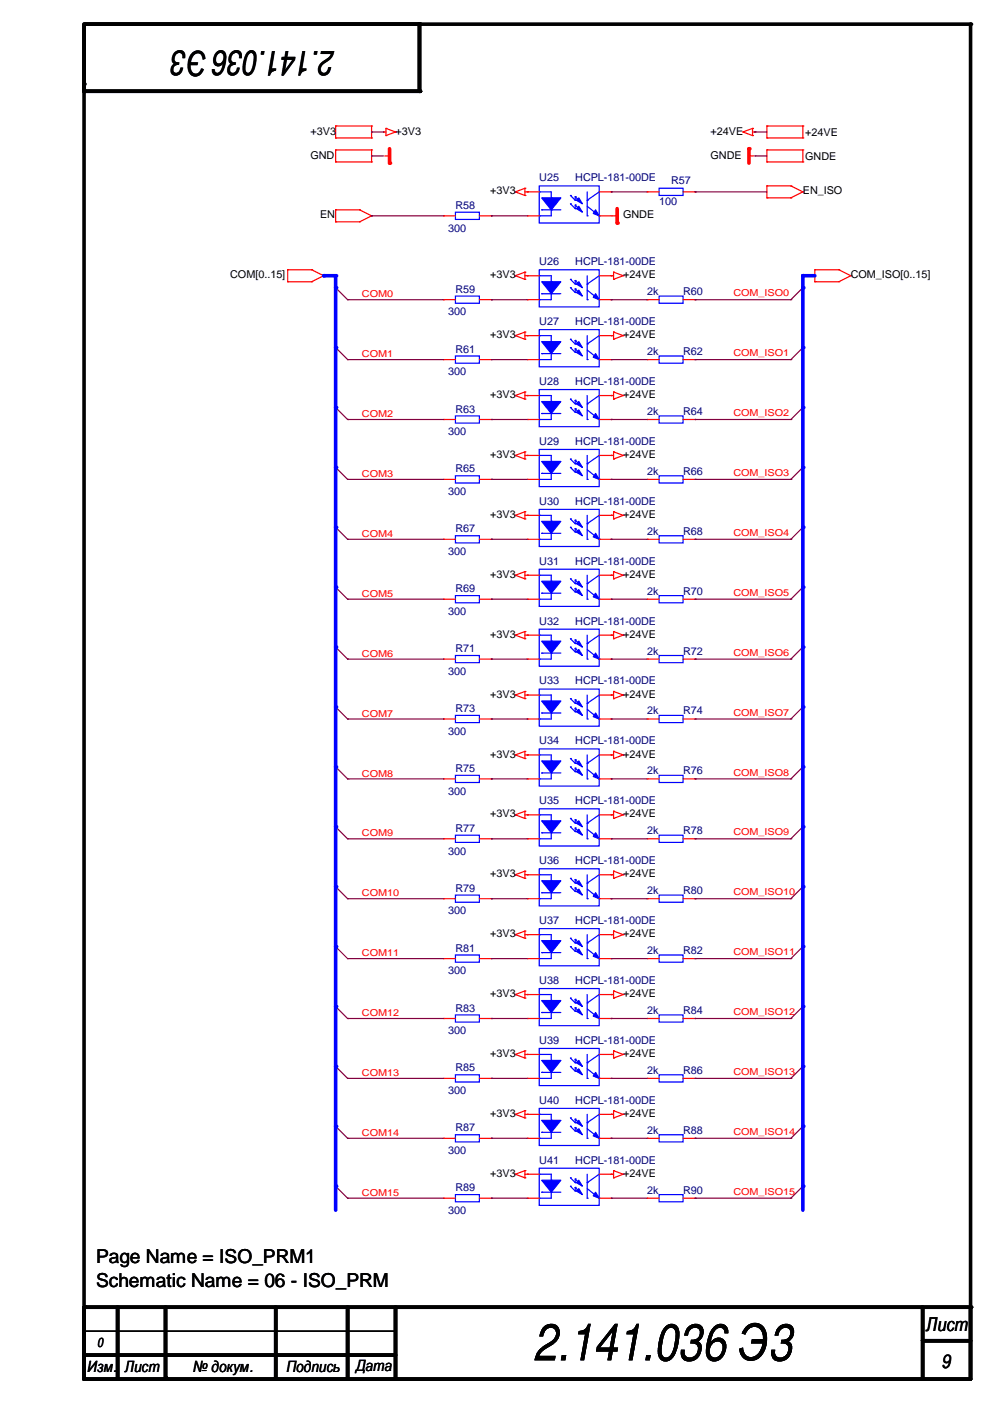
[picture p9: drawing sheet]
<svg xmlns="http://www.w3.org/2000/svg" width="210mm" height="297mm" viewBox="0 0 210 297" stroke-linecap="round" stroke-linejoin="round" font-family="sans-serif">
<defs><g id="words">
<text font-size="10.9" x="113" y="288.4">2.141.036 Э3</text>
<text font-size="7.4" x="71" y="10.8" transform="rotate(-180 71 10.8)">2.141.036 Э3</text>
<g font-size="4.1">
<text x="20.4" y="267.8">Page Name = ISO_PRM1</text>
<text x="20.4" y="272.9">Schematic Name = 06 - ISO_PRM</text>
<text x="196.4" y="282.2">Лист</text>
<text x="199.6" y="290.1">9</text>
</g>
<g font-size="3.3">
<text x="18.6" y="291">Изм.</text>
<text x="26.5" y="291">Лист</text>
<text x="40.9" y="291">№ докум.</text>
<text x="60.7" y="291">Подпись</text>
<text x="75.5" y="290.7">Дата</text>
</g>
<text font-size="2.8" x="20.6" y="285.6">0</text>
<g font-size="2.3">
<text x="65.8" y="28.5">+3V3</text>
<text x="83.9" y="28.5">+3V3</text>
<text x="150.7" y="28.5">+24VE</text>
<text x="170.7" y="28.8">+24VE</text>
<text x="65.8" y="33.6">GND</text>
<text x="150.7" y="33.6">GNDE</text>
<text x="170.7" y="33.9">GNDE</text>
<text x="103.9" y="41.2">+3V3</text>
<text x="170.2" y="41.2">EN_ISO</text>
<text x="67.9" y="46.3">EN</text>
<text x="132.1" y="46.3">GNDE</text>
<text x="48.8" y="59">COM[0..15]</text>
<text x="103.9" y="59">+3V3</text>
<text x="132.1" y="59">+24VE</text>
<text x="180.4" y="59">COM_ISO[0..15]</text>
<text x="103.9" y="71.7">+3V3</text>
<text x="132.1" y="71.7">+24VE</text>
<text x="103.9" y="84.4">+3V3</text>
<text x="132.1" y="84.4">+24VE</text>
<text x="103.9" y="97.1">+3V3</text>
<text x="132.1" y="97.1">+24VE</text>
<text x="103.9" y="109.8">+3V3</text>
<text x="132.1" y="109.8">+24VE</text>
<text x="103.9" y="122.5">+3V3</text>
<text x="132.1" y="122.5">+24VE</text>
<text x="103.9" y="135.2">+3V3</text>
<text x="132.1" y="135.2">+24VE</text>
<text x="103.9" y="147.9">+3V3</text>
<text x="132.1" y="147.9">+24VE</text>
<text x="103.9" y="160.6">+3V3</text>
<text x="132.1" y="160.6">+24VE</text>
<text x="103.9" y="173.3">+3V3</text>
<text x="132.1" y="173.3">+24VE</text>
<text x="103.9" y="186">+3V3</text>
<text x="132.1" y="186">+24VE</text>
<text x="103.9" y="198.7">+3V3</text>
<text x="132.1" y="198.7">+24VE</text>
<text x="103.9" y="211.4">+3V3</text>
<text x="132.1" y="211.4">+24VE</text>
<text x="103.9" y="224.1">+3V3</text>
<text x="132.1" y="224.1">+24VE</text>
<text x="103.9" y="236.8">+3V3</text>
<text x="132.1" y="236.8">+24VE</text>
<text x="103.9" y="249.5">+3V3</text>
<text x="132.1" y="249.5">+24VE</text>
</g>
<g font-size="2.3" fill="#000080">
<text x="114.3" y="38.4">U25</text>
<text x="122" y="38.4">HCPL-181-00DE</text>
<text x="142.3" y="38.9">R57</text>
<text x="96.6" y="44.3">R58</text>
<text x="139.7" y="43.5">100</text>
<text x="95" y="49.1">300</text>
<text x="114.3" y="56.2">U26</text>
<text x="122" y="56.2">HCPL-181-00DE</text>
<text x="96.6" y="62.1">R59</text>
<text x="137.2" y="62.6">2k</text>
<text x="144.8" y="62.6">R60</text>
<text x="95" y="66.9">300</text>
<text x="114.3" y="68.9">U27</text>
<text x="122" y="68.9">HCPL-181-00DE</text>
<text x="96.6" y="74.8">R61</text>
<text x="137.2" y="75.3">2k</text>
<text x="144.8" y="75.3">R62</text>
<text x="95" y="79.6">300</text>
<text x="114.3" y="81.6">U28</text>
<text x="122" y="81.6">HCPL-181-00DE</text>
<text x="96.6" y="87.5">R63</text>
<text x="137.2" y="88">2k</text>
<text x="144.8" y="88">R64</text>
<text x="95" y="92.3">300</text>
<text x="114.3" y="94.3">U29</text>
<text x="122" y="94.3">HCPL-181-00DE</text>
<text x="96.6" y="100.2">R65</text>
<text x="137.2" y="100.7">2k</text>
<text x="144.8" y="100.7">R66</text>
<text x="95" y="105">300</text>
<text x="114.3" y="107">U30</text>
<text x="122" y="107">HCPL-181-00DE</text>
<text x="96.6" y="112.9">R67</text>
<text x="137.2" y="113.4">2k</text>
<text x="144.8" y="113.4">R68</text>
<text x="95" y="117.7">300</text>
<text x="114.3" y="119.7">U31</text>
<text x="122" y="119.7">HCPL-181-00DE</text>
<text x="96.6" y="125.6">R69</text>
<text x="95" y="130.4">300</text>
<text x="137.2" y="126.1">2k</text>
<text x="144.8" y="126.1">R70</text>
<text x="114.3" y="132.4">U32</text>
<text x="122" y="132.4">HCPL-181-00DE</text>
<text x="95" y="143.1">300</text>
<text x="96.6" y="138.3">R71</text>
<text x="137.2" y="138.8">2k</text>
<text x="144.8" y="138.8">R72</text>
<text x="114.3" y="145.1">U33</text>
<text x="122" y="145.1">HCPL-181-00DE</text>
<text x="95" y="155.8">300</text>
<text x="96.6" y="151">R73</text>
<text x="137.2" y="151.5">2k</text>
<text x="144.8" y="151.5">R74</text>
<text x="114.3" y="157.8">U34</text>
<text x="122" y="157.8">HCPL-181-00DE</text>
<text x="96.6" y="163.7">R75</text>
<text x="137.2" y="164.2">2k</text>
<text x="144.8" y="164.2">R76</text>
<text x="95" y="168.5">300</text>
<text x="114.3" y="170.5">U35</text>
<text x="122" y="170.5">HCPL-181-00DE</text>
<text x="96.6" y="176.4">R77</text>
<text x="137.2" y="176.9">2k</text>
<text x="144.8" y="176.9">R78</text>
<text x="95" y="181.2">300</text>
<text x="114.3" y="183.2">U36</text>
<text x="122" y="183.2">HCPL-181-00DE</text>
<text x="96.6" y="189.1">R79</text>
<text x="137.2" y="189.6">2k</text>
<text x="144.8" y="189.6">R80</text>
<text x="95" y="193.9">300</text>
<text x="114.3" y="195.9">U37</text>
<text x="122" y="195.9">HCPL-181-00DE</text>
<text x="96.6" y="201.8">R81</text>
<text x="137.2" y="202.3">2k</text>
<text x="144.8" y="202.3">R82</text>
<text x="95" y="206.6">300</text>
<text x="114.3" y="208.6">U38</text>
<text x="122" y="208.6">HCPL-181-00DE</text>
<text x="96.6" y="214.5">R83</text>
<text x="137.2" y="215">2k</text>
<text x="144.8" y="215">R84</text>
<text x="95" y="219.3">300</text>
<text x="114.3" y="221.3">U39</text>
<text x="122" y="221.3">HCPL-181-00DE</text>
<text x="96.6" y="227.2">R85</text>
<text x="137.2" y="227.7">2k</text>
<text x="144.8" y="227.7">R86</text>
<text x="95" y="232">300</text>
<text x="96.6" y="239.9">R87</text>
<text x="114.3" y="234">U40</text>
<text x="122" y="234">HCPL-181-00DE</text>
<text x="95" y="244.7">300</text>
<text x="137.2" y="240.4">2k</text>
<text x="144.8" y="240.4">R88</text>
<text x="114.3" y="246.7">U41</text>
<text x="122" y="246.7">HCPL-181-00DE</text>
<text x="95" y="257.4">300</text>
<text x="96.6" y="252.6">R89</text>
<text x="137.2" y="253.1">2k</text>
<text x="144.8" y="253.1">R90</text>
</g>
<g font-size="2" fill="#f00">
<text x="76.8" y="63">COM0</text>
<text x="155.5" y="62.8">COM_ISO0</text>
<text x="76.8" y="75.7">COM1</text>
<text x="155.5" y="75.5">COM_ISO1</text>
<text x="76.8" y="88.4">COM2</text>
<text x="155.5" y="88.2">COM_ISO2</text>
<text x="76.8" y="101.1">COM3</text>
<text x="155.5" y="100.9">COM_ISO3</text>
<text x="76.8" y="113.8">COM4</text>
<text x="155.5" y="113.6">COM_ISO4</text>
<text x="76.8" y="126.5">COM5</text>
<text x="155.5" y="126.3">COM_ISO5</text>
<text x="76.8" y="139.2">COM6</text>
<text x="155.5" y="139">COM_ISO6</text>
<text x="76.8" y="151.9">COM7</text>
<text x="155.5" y="151.7">COM_ISO7</text>
<text x="76.8" y="164.6">COM8</text>
<text x="155.5" y="164.4">COM_ISO8</text>
<text x="76.8" y="177.3">COM9</text>
<text x="155.5" y="177.1">COM_ISO9</text>
<text x="76.8" y="190">COM10</text>
<text x="155.5" y="189.8">COM_ISO10</text>
<text x="76.8" y="202.7">COM11</text>
<text x="155.5" y="202.5">COM_ISO11</text>
<text x="76.8" y="215.4">COM12</text>
<text x="155.5" y="215.2">COM_ISO12</text>
<text x="155.5" y="227.9">COM_ISO13</text>
<text x="76.8" y="228.1">COM13</text>
<text x="76.8" y="240.8">COM14</text>
<text x="155.5" y="240.6">COM_ISO14</text>
<text x="76.8" y="253.5">COM15</text>
<text x="155.5" y="253.3">COM_ISO15</text>
</g>
</g></defs>
<path d="M17.8 17.8v274.3M88.9 5.1h116.9v271.8" fill="none" stroke="#000" stroke-width=".76"/>
<g fill="#000">
<circle cx="17.8" cy="17.8" r=".38"/>
<circle cx="88.9" cy="5.1" r=".38"/>
<circle cx="205.8" cy="5.1" r=".38"/>
</g>
<g fill="none" stroke="#f00" stroke-width=".25">
<path d="M71.2 29.3h.1M71.2 26.7h.1M71.2 34.3h.1M71.2 31.8h.1M71.2 26.7v2.6M71.2 31.8v2.5M71.2 26.7h7.6M71.2 29.3h7.6M71.2 31.8h7.6M71.2 34.3h7.6M78.8 26.7h.1M78.8 29.3h.1"/>
<path d="M78.8 31.8h.1M78.8 34.3h.1M78.8 26.7v2.6M78.8 31.8v2.5M81.3 28h.1M81.3 28h.5M81.8 28.7h.1M81.8 27.2h.1M81.8 27.2v1.5M81.8 27.2l2.1 .8M83.9 28h.1M83.9 28l-2.1 .7"/>
<path d="M111.3 39.9h.1M111.3 39.9v1.5M111.3 39.9l-2 .8M157.5 28h.1M157.5 28l2.1 .7M159.6 27.2h.1M159.6 28.7h.1M159.6 28h.5M159.6 27.2v1.5M159.6 27.2l-2.1 .8M160.1 28h.1M162.6 39.4h.1"/>
<path d="M162.6 29.3h.1M162.6 26.7h.1M162.6 34.3h.1M162.6 31.8h.1M162.6 39.4h5.1M162.6 26.7v2.6M162.6 31.8v2.5M162.6 39.4v2.6M162.6 26.7h7.6M162.6 29.3h7.6M162.6 31.8h7.6M162.6 34.3h7.6"/>
<path d="M167.7 39.4h.1M167.7 39.4l2.5 1.3M170.2 26.7h.1M170.2 29.3h.1M170.2 31.8h.1M170.2 34.3h.1M170.2 26.7v2.6M170.2 31.8v2.5M61 59.7h.1M61 57.2h.1M61 57.2h5.1M61 59.7h5.1"/>
<path d="M61 57.2v2.5M66.1 57.2h.1M66.1 59.7h.1M66.1 57.2l2.5 1.3M68.6 58.5h.1M68.6 58.5l-2.5 1.2M71.2 47h.1M71.2 44.5h.1M71.2 44.5h5M71.2 47h5M71.2 44.5v2.5M76.2 44.5h.1"/>
<path d="M76.2 47h.1M76.2 44.5l2.6 1.3M78.8 45.8h.1M78.8 45.8l-2.6 1.2M109.3 58.5h.1M109.3 40.7h.1M109.3 58.5l2 .7M109.3 40.7l2 .7M111.3 57.7h.1M111.3 59.2h.1M111.3 41.4h.1M111.3 58.5h.5"/>
<path d="M111.3 57.7v1.5M111.3 57.7l-2 .8M111.3 40.7h.5M111.8 58.5h.1M111.8 40.7h.1M129.6 58.5h.1M129.6 58.5h.5M130.1 59.2h.1M130.1 57.7h.1M130.1 57.7v1.5M130.1 57.7l2 .8M132.1 58.5h.1"/>
<path d="M132.1 58.5l-2 .7M162.6 42h.1M162.6 42h5.1M167.7 42h.1M170.2 40.7h.1M170.2 40.7l-2.5 1.3M172.8 59.7h.1M172.8 57.2h.1M172.8 57.2h5M172.8 59.7h5M172.8 57.2v2.5M177.8 57.2h.1"/>
<path d="M177.8 59.7h.1M177.8 57.2l2.6 1.3M180.4 58.5h.1M180.4 58.5l-2.6 1.2M109.3 71.2h.1M109.3 71.2l2 .7M111.3 70.4h.1M111.3 71.9h.1M111.3 70.4v1.5M111.3 71.2h.5M111.3 70.4l-2 .8M111.8 71.2h.1"/>
<path d="M129.6 71.2h.1M129.6 71.2h.5M130.1 71.9h.1M130.1 70.4h.1M130.1 70.4v1.5M130.1 70.4l2 .8M132.1 71.2h.1M132.1 71.2l-2 .7M109.3 83.9h.1M109.3 96.6h.1M109.3 83.9l2 .7M109.3 96.6l2 .7"/>
<path d="M111.3 83.1h.1M111.3 84.6h.1M111.3 95.8h.1M111.3 97.3h.1M111.3 83.1v1.5M111.3 95.8v1.5M111.3 83.9h.5M111.3 83.1l-2 .8M111.3 96.6h.5M111.3 95.8l-2 .8M111.8 83.9h.1M111.8 96.6h.1"/>
<path d="M129.6 83.9h.1M129.6 96.6h.1M129.6 83.9h.5M129.6 96.6h.5M130.1 84.6h.1M130.1 83.1h.1M130.1 97.3h.1M130.1 95.8h.1M130.1 83.1v1.5M130.1 95.8v1.5M130.1 83.1l2 .8M130.1 95.8l2 .8"/>
<path d="M132.1 83.9h.1M132.1 96.6h.1M132.1 83.9l-2 .7M132.1 96.6l-2 .7M109.3 109.3h.1M109.3 109.3l2 .7M111.3 108.5h.1M111.3 110h.1M111.3 108.5v1.5M111.3 109.3h.5M111.3 108.5l-2 .8M111.8 109.3h.1"/>
<path d="M129.6 109.3h.1M129.6 109.3h.5M130.1 110h.1M130.1 108.5h.1M130.1 108.5v1.5M130.1 108.5l2 .8M132.1 109.3h.1M132.1 109.3l-2 .7M109.3 122h.1M109.3 134.7h.1M109.3 122l2 .7M109.3 134.7l2 .7"/>
<path d="M111.3 121.2h.1M111.3 122.7h.1M111.3 133.9h.1M111.3 135.4h.1M111.3 121.2v1.5M111.3 133.9v1.5M111.3 122h.5M111.3 121.2l-2 .8M111.3 134.7h.5M111.3 133.9l-2 .8M111.8 122h.1M111.8 134.7h.1"/>
<path d="M129.6 122h.1M129.6 134.7h.1M129.6 122h.5M129.6 134.7h.5M130.1 122.7h.1M130.1 121.2h.1M130.1 135.4h.1M130.1 133.9h.1M130.1 121.2v1.5M130.1 133.9v1.5M130.1 121.2l2 .8M130.1 133.9l2 .8"/>
<path d="M132.1 122h.1M132.1 134.7h.1M132.1 122l-2 .7M132.1 134.7l-2 .7M109.3 147.4h.1M109.3 147.4l2 .7M111.3 146.6h.1M111.3 148.1h.1M111.3 159.3h.1M111.3 146.6v1.5M111.3 159.3v1.5M111.3 147.4h.5"/>
<path d="M111.3 146.6l-2 .8M111.3 159.3l-2 .8M111.8 147.4h.1M129.6 147.4h.1M129.6 147.4h.5M130.1 148.1h.1M130.1 146.6h.1M130.1 159.3h.1M130.1 146.6v1.5M130.1 159.3v1.5M130.1 146.6l2 .8M130.1 159.3l2 .8"/>
<path d="M132.1 147.4h.1M132.1 147.4l-2 .7M109.3 160.1h.1M109.3 172.8h.1M109.3 160.1l2 .7M109.3 172.8l2 .7M111.3 160.8h.1M111.3 172h.1M111.3 173.5h.1M111.3 172v1.5M111.3 160.1h.5M111.3 172.8h.5"/>
<path d="M111.3 172l-2 .8M111.8 160.1h.1M111.8 172.8h.1M129.6 160.1h.1M129.6 172.8h.1M129.6 160.1h.5M129.6 172.8h.5M130.1 160.8h.1M130.1 173.5h.1M130.1 172h.1M130.1 172v1.5M130.1 172l2 .8"/>
<path d="M132.1 160.1h.1M132.1 172.8h.1M132.1 160.1l-2 .7M132.1 172.8l-2 .7M109.3 185.5h.1M109.3 198.2h.1M109.3 185.5l2 .7M109.3 198.2l2 .7M111.3 184.7h.1M111.3 186.2h.1M111.3 197.4h.1M111.3 198.9h.1"/>
<path d="M111.3 184.7v1.5M111.3 197.4v1.5M111.3 185.5h.5M111.3 184.7l-2 .8M111.3 198.2h.5M111.3 197.4l-2 .8M111.8 185.5h.1M111.8 198.2h.1M129.6 185.5h.1M129.6 198.2h.1M129.6 185.5h.5M129.6 198.2h.5"/>
<path d="M130.1 186.2h.1M130.1 184.7h.1M130.1 198.9h.1M130.1 197.4h.1M130.1 184.7v1.5M130.1 197.4v1.5M130.1 184.7l2 .8M130.1 197.4l2 .8M132.1 185.5h.1M132.1 198.2h.1M132.1 185.5l-2 .7M132.1 198.2l-2 .7"/>
<path d="M109.3 210.9h.1M109.3 210.9l2 .7M111.3 210.1h.1M111.3 211.6h.1M111.3 210.1v1.5M111.3 210.9h.5M111.3 210.1l-2 .8M111.8 210.9h.1M129.6 210.9h.1M129.6 210.9h.5M130.1 211.6h.1M130.1 210.1h.1"/>
<path d="M130.1 210.1v1.5M130.1 210.1l2 .8M132.1 210.9h.1M132.1 210.9l-2 .7M109.3 223.6h.1M109.3 236.3h.1M109.3 223.6l2 .7M109.3 236.3l2 .7M111.3 222.8h.1M111.3 224.3h.1M111.3 235.5h.1M111.3 237h.1"/>
<path d="M111.3 222.8v1.5M111.3 235.5v1.5M111.3 223.6h.5M111.3 222.8l-2 .8M111.3 236.3h.5M111.3 235.5l-2 .8M111.8 223.6h.1M111.8 236.3h.1M129.6 223.6h.1M129.6 236.3h.1M129.6 223.6h.5M129.6 236.3h.5"/>
<path d="M130.1 224.3h.1M130.1 222.8h.1M130.1 237h.1M130.1 235.5h.1M130.1 222.8v1.5M130.1 235.5v1.5M130.1 222.8l2 .8M130.1 235.5l2 .8M132.1 223.6h.1M132.1 236.3h.1M132.1 223.6l-2 .7M132.1 236.3l-2 .7"/>
<path d="M109.3 249h.1M109.3 249l2 .7M111.3 248.2h.1M111.3 249.7h.1M111.3 248.2v1.5M111.3 249h.5M111.3 248.2l-2 .8M111.8 249h.1M129.6 249h.1M129.6 249h.5M130.1 249.7h.1M130.1 248.2h.1"/>
<path d="M130.1 248.2v1.5M130.1 248.2l2 .8M132.1 249h.1M132.1 249l-2 .7"/>
</g>
<path d="M158.8 31.5v3.1" fill="none" stroke="#f00" stroke-width=".76"/>
<circle cx="158.8" cy="31.5" r=".38" fill="#f00"/>
<path d="M158.8 33.1h.1M158.8 33.1h1" fill="none" stroke="#f00" stroke-width=".25"/>
<path d="M130.9 44.2v3.1" fill="none" stroke="#f00" stroke-width=".76"/>
<circle cx="130.9" cy="47.3" r=".38" fill="#f00"/>
<path d="M129.8 45.8h1.1M130.9 45.8h.1" fill="none" stroke="#f00" stroke-width=".25"/>
<path d="M82.6 31.5v3.1" fill="none" stroke="#f00" stroke-width=".76"/>
<circle cx="82.6" cy="34.6" r=".38" fill="#f00"/>
<path d="M81.6 33.1h1M82.6 33.1h.1" fill="none" stroke="#f00" stroke-width=".25"/>
<g fill="none" stroke="#800040" stroke-width=".25">
<path d="M71.2 73.7h.1M71.2 61h.1M71.2 73.7l2.5 2.5M71.2 61l2.5 2.5M167.7 63.5h.1M167.7 76.2h.1M170.2 61l-2.5 2.5M170.2 73.7l-2.5 2.5M71.2 99.1h.1M71.2 86.4h.1M71.2 99.1l2.5 2.5M71.2 86.4l2.5 2.5"/>
<path d="M167.7 88.9h.1M170.2 86.4l-2.5 2.5M170.2 99.1l-2.5 2.5M71.2 111.8h.1M71.2 111.8l2.5 2.5M167.7 101.6h.1M167.7 114.3h.1M170.2 111.8l-2.5 2.5M71.2 137.2h.1M71.2 124.5h.1M71.2 137.2l2.5 2.5M71.2 124.5l2.5 2.5"/>
<path d="M167.7 127h.1M167.7 139.7h.1M170.2 124.5l-2.5 2.5M170.2 137.2l-2.5 2.5M71.2 149.9h.1M71.2 149.9l2.5 2.5M167.7 152.4h.1M170.2 149.9l-2.5 2.5M71.2 175.3h.1M71.2 162.6h.1M71.2 175.3l2.5 2.5M71.2 162.6l2.5 2.5"/>
<path d="M167.7 165.1h.1M167.7 177.8h.1M170.2 162.6l-2.5 2.5M170.2 175.3l-2.5 2.5M71.2 188h.1M71.2 188l2.5 2.5M167.7 190.5h.1M170.2 188l-2.5 2.5M71.2 213.4h.1M71.2 200.7h.1M71.2 213.4l2.5 2.5M71.2 200.7l2.5 2.5"/>
<path d="M167.7 203.2h.1M167.7 215.9h.1M170.2 200.7l-2.5 2.5M170.2 213.4l-2.5 2.5M71.2 238.8h.1M71.2 226.1h.1M71.2 238.8l2.5 2.5M71.2 226.1l2.5 2.5M167.7 228.6h.1M170.2 226.1l-2.5 2.5M170.2 238.8l-2.5 2.5M71.2 251.5h.1"/>
<path d="M71.2 251.5l2.5 2.5M167.7 241.3h.1M167.7 254h.1M170.2 251.5l-2.5 2.5"/>
</g>
<path d="M17.8 5.1h71.1v14.2h-71.1v-13.9M17.8 277.2v15.2h188v-15.2h-187.7M24.9 277.2v15.2M35.1 277.2v14.9M58.5 277.2v15.2M73.7 277.2v15.2M83.9 277.2v15.2M195.6 277.2v15.2M17.8 287.3h66.1M195.6 284.3h10.2" fill="none" stroke="#000" stroke-width=".76"/>
<g fill="#000">
<circle cx="17.8" cy="19.3" r=".38"/>
<circle cx="88.9" cy="19.3" r=".38"/>
<circle cx="88.9" cy="5.1" r=".38"/>
<circle cx="17.8" cy="277.2" r=".38"/>
<circle cx="18.1" cy="277.2" r=".38"/>
<circle cx="205.8" cy="277.2" r=".38"/>
<circle cx="17.8" cy="292.4" r=".38"/>
<circle cx="17.8" cy="287.3" r=".38"/>
<circle cx="24.9" cy="292.4" r=".38"/>
<circle cx="35.1" cy="292.1" r=".38"/>
<circle cx="58.5" cy="292.4" r=".38"/>
<circle cx="73.7" cy="292.4" r=".38"/>
<circle cx="83.9" cy="292.4" r=".38"/>
<circle cx="195.6" cy="284.3" r=".38"/>
<circle cx="195.6" cy="292.4" r=".38"/>
</g>
<path d="M17.8 277.9h.1M17.8 277.4v.5M17.8 282.2h.1M17.8 282.2h66.1" fill="none" stroke="#000" stroke-width=".25"/>
<path d="M114.9 110.5h4l-2 2.6z" fill="#00f"/>
<g fill="none" stroke="#00f" stroke-width=".25">
<path d="M114.9 110.5h4l-2 2.6zM114.9 113.1h.1M114.9 113.1h4M116.9 113.1h.1M116.9 110.5h.1M116.9 109.3v1.2M116.9 113.1v1.2M120.9 111.8h.1M120.9 110h.1M120.9 111.8l1.1 1M120.9 110l1.1 1M122 112.8h.1"/>
<path d="M122 112.1h.1M122 111h.1M122 110.3h.1M122 110.3v.7M122 112.1v.7M122 112.1l1 1M122 110.3l1 1M124.5 114.3h.1M124.5 111h.1M124.5 109.3v5M124.5 112.3l2.5 2M127 114.3h.1"/>
<path d="M127 109.3l-2.5 1.7"/>
</g>
<path d="M122.2 112.8l.5-.5 .8 1.3z" fill="#00f"/>
<path d="M122.2 112.8l.5-.5 .8 1.3z" fill="none" stroke="#00f" stroke-width=".25"/>
<path d="M122.2 111l.5-.5 .8 1.3z" fill="#00f"/>
<path d="M122.2 111l.5-.5 .8 1.3z" fill="none" stroke="#00f" stroke-width=".25"/>
<path d="M126.3 113.1l.7 1.2-1.2-.5z" fill="#00f"/>
<path d="M114.3 108h12.7v7.9h-12.7zM114.3 109.3h.1M114.3 114.3h.1M114.3 109.3h2.6M114.3 114.3h2.6M126.3 113.1l.7 1.2-1.2-.5zM139.7 177.1h5.1v1.5h-5.1zM96.6 227.9h5v1.5h-5z" fill="none" stroke="#00f" stroke-width=".25"/>
<g fill="none" stroke="#f00" stroke-width=".25">
<path d="M111.8 109.3h.1M111.8 114.3h.1M111.8 109.3h2.5M111.8 114.3h2.5M127 109.3h2.6M127 114.3h2.6M129.6 109.3h.1M129.6 114.3h.1M137.2 177.8h.1M137.2 177.8h2.5M144.8 177.8h2.6M147.4 177.8h.1"/>
<path d="M94 228.6h.1M94 228.6h2.6M101.6 228.6h2.6M104.2 228.6h.1"/>
</g>
<path d="M114.9 72.4h4l-2 2.6z" fill="#00f"/>
<g fill="none" stroke="#00f" stroke-width=".25">
<path d="M114.9 72.4h4l-2 2.6zM114.9 75h.1M114.9 75h4M116.9 75h.1M116.9 72.4h.1M116.9 71.2v1.2M116.9 75v1.2M120.9 73.7h.1M120.9 71.9h.1M120.9 73.7l1.1 1M120.9 71.9l1.1 1M122 74.7h.1"/>
<path d="M122 74h.1M122 72.9h.1M122 72.2h.1M122 72.2v.7M122 74v.7M122 74l1 1M122 72.2l1 1M124.5 76.2h.1M124.5 72.9h.1M124.5 71.2v5M124.5 74.2l2.5 2M127 76.2h.1"/>
<path d="M127 71.2l-2.5 1.7"/>
</g>
<path d="M122.2 74.7l.5-.5 .8 1.3z" fill="#00f"/>
<path d="M122.2 74.7l.5-.5 .8 1.3z" fill="none" stroke="#00f" stroke-width=".25"/>
<path d="M122.2 72.9l.5-.5 .8 1.3z" fill="#00f"/>
<path d="M122.2 72.9l.5-.5 .8 1.3z" fill="none" stroke="#00f" stroke-width=".25"/>
<path d="M126.3 75l.7 1.2-1.2-.5z" fill="#00f"/>
<path d="M114.3 69.9h12.7v7.9h-12.7zM114.3 71.2h.1M114.3 76.2h.1M114.3 71.2h2.6M114.3 76.2h2.6M126.3 75l.7 1.2-1.2-.5zM139.7 100.9h5.1v1.5h-5.1z" fill="none" stroke="#00f" stroke-width=".25"/>
<path d="M111.8 71.2h.1M111.8 76.2h.1M111.8 71.2h2.5M111.8 76.2h2.5M127 71.2h2.6M127 76.2h2.6M129.6 71.2h.1M129.6 76.2h.1M137.2 101.6h.1M137.2 101.6h2.5M144.8 101.6h2.6M147.4 101.6h.1" fill="none" stroke="#f00" stroke-width=".25"/>
<path d="M114.9 174h4l-2 2.6z" fill="#00f"/>
<g fill="none" stroke="#00f" stroke-width=".25">
<path d="M114.9 174h4l-2 2.6zM114.9 176.6h.1M114.9 176.6h4M116.9 176.6h.1M116.9 174h.1M116.9 172.8v1.2M116.9 176.6v1.2M120.9 175.3h.1M120.9 173.5h.1M120.9 175.3l1.1 1M120.9 173.5l1.1 1M122 176.3h.1"/>
<path d="M122 175.6h.1M122 174.5h.1M122 173.8h.1M122 173.8v.7M122 175.6v.7M122 175.6l1 1M122 173.8l1 1M124.5 177.8h.1M124.5 174.5h.1M124.5 172.8v5M124.5 175.8l2.5 2M127 177.8h.1"/>
<path d="M127 172.8l-2.5 1.7"/>
</g>
<path d="M122.2 176.3l.5-.5 .8 1.3z" fill="#00f"/>
<path d="M122.2 176.3l.5-.5 .8 1.3z" fill="none" stroke="#00f" stroke-width=".25"/>
<path d="M122.2 174.5l.5-.5 .8 1.3z" fill="#00f"/>
<path d="M122.2 174.5l.5-.5 .8 1.3z" fill="none" stroke="#00f" stroke-width=".25"/>
<path d="M126.3 176.6l.7 1.2-1.2-.5z" fill="#00f"/>
<g fill="none" stroke="#00f" stroke-width=".25">
<path d="M96.6 62.8h5v1.5h-5zM139.7 88.2h5.1v1.5h-5.1zM96.6 113.6h5v1.5h-5zM114.3 171.5h12.7v7.9h-12.7zM114.3 172.8h.1M114.3 177.8h.1M114.3 172.8h2.6M114.3 177.8h2.6M126.3 176.6l.7 1.2-1.2-.5zM139.7 164.4h5.1v1.5h-5.1zM139.7 215.2h5.1v1.5h-5.1zM139.7 202.5h5.1v1.5h-5.1z"/>
<path d="M139.7 253.3h5.1v1.5h-5.1z"/>
</g>
<g fill="none" stroke="#f00" stroke-width=".25">
<path d="M94 63.5h.1M94 63.5h2.6M101.6 63.5h2.6M104.2 63.5h.1M137.2 88.9h.1M137.2 88.9h2.5M144.8 88.9h2.6M147.4 88.9h.1M94 114.3h.1M94 114.3h2.6M101.6 114.3h2.6M104.2 114.3h.1"/>
<path d="M111.8 172.8h.1M111.8 177.8h.1M111.8 172.8h2.5M111.8 177.8h2.5M127 172.8h2.6M127 177.8h2.6M129.6 172.8h.1M129.6 177.8h.1M137.2 165.1h.1M137.2 165.1h2.5M144.8 165.1h2.6M147.4 165.1h.1"/>
<path d="M137.2 215.9h.1M137.2 203.2h.1M137.2 215.9h2.5M137.2 203.2h2.5M144.8 215.9h2.6M144.8 203.2h2.6M147.4 215.9h.1M147.4 203.2h.1M137.2 254h.1M137.2 254h2.5M144.8 254h2.6M147.4 254h.1"/>
</g>
<path d="M114.9 97.8h4l-2 2.6z" fill="#00f"/>
<g fill="none" stroke="#00f" stroke-width=".25">
<path d="M114.9 97.8h4l-2 2.6zM116.9 97.8h.1M116.9 96.6v1.2M120.9 99.1h.1M120.9 97.3h.1M120.9 99.1l1.1 1M120.9 97.3l1.1 1M122 99.4h.1M122 98.3h.1M122 97.6h.1M122 97.6v.7M122 99.4v.7"/>
<path d="M122 99.4l1 1M122 97.6l1 1M124.5 98.3h.1M124.5 96.6v5M124.5 99.6l2.5 2M127 96.6l-2.5 1.7M114.9 100.4h.1M114.9 100.4h4M116.9 100.4h.1M116.9 100.4v1.2M122 100.1h.1M124.5 101.6h.1"/>
<path d="M127 101.6h.1"/>
</g>
<path d="M122.2 100.1l.5-.5 .8 1.3z" fill="#00f"/>
<path d="M122.2 100.1l.5-.5 .8 1.3z" fill="none" stroke="#00f" stroke-width=".25"/>
<path d="M122.2 98.3l.5-.5 .8 1.3z" fill="#00f"/>
<path d="M122.2 98.3l.5-.5 .8 1.3z" fill="none" stroke="#00f" stroke-width=".25"/>
<path d="M126.3 100.4l.7 1.2-1.2-.5z" fill="#00f"/>
<path d="M114.3 95.3h12.7v7.9h-12.7zM114.3 96.6h.1M114.3 96.6h2.6M114.3 101.6h.1M114.3 101.6h2.6M126.3 100.4l.7 1.2-1.2-.5zM96.6 164.4h5v1.5h-5z" fill="none" stroke="#00f" stroke-width=".25"/>
<path d="M111.8 96.6h.1M111.8 96.6h2.5M127 96.6h2.6M129.6 96.6h.1M111.8 101.6h.1M111.8 101.6h2.5M127 101.6h2.6M129.6 101.6h.1M94 165.1h.1M94 165.1h2.6M101.6 165.1h2.6M104.2 165.1h.1" fill="none" stroke="#f00" stroke-width=".25"/>
<path d="M114.9 59.7h4l-2 2.6z" fill="#00f"/>
<g fill="none" stroke="#00f" stroke-width=".25">
<path d="M114.9 59.7h4l-2 2.6zM116.9 59.7h.1M116.9 58.5v1.2M120.9 59.2h.1M120.9 59.2l1.1 1M122 59.5h.1M122 59.5v.7M122 59.5l1 1M124.5 58.5v5M127 58.5l-2.5 1.7M114.9 62.3h.1M114.9 62.3h4"/>
<path d="M116.9 62.3h.1M116.9 62.3v1.2M120.9 61h.1M120.9 61l1.1 1M122 62h.1M122 61.3h.1M122 60.2h.1M122 61.3v.7M122 61.3l1 1M124.5 63.5h.1M124.5 60.2h.1M124.5 61.5l2.5 2"/>
<path d="M127 63.5h.1"/>
</g>
<path d="M122.2 62l.5-.5 .8 1.3z" fill="#00f"/>
<path d="M122.2 62l.5-.5 .8 1.3z" fill="none" stroke="#00f" stroke-width=".25"/>
<path d="M122.2 60.2l.5-.5 .8 1.3z" fill="#00f"/>
<path d="M122.2 60.2l.5-.5 .8 1.3z" fill="none" stroke="#00f" stroke-width=".25"/>
<path d="M126.3 62.3l.7 1.2-1.2-.5z" fill="#00f"/>
<path d="M114.3 57.2h12.7v7.9h-12.7zM114.3 58.5h.1M114.3 58.5h2.6M114.3 63.5h.1M114.3 63.5h2.6M126.3 62.3l.7 1.2-1.2-.5zM96.6 215.2h5v1.5h-5z" fill="none" stroke="#00f" stroke-width=".25"/>
<path d="M111.8 58.5h.1M111.8 58.5h2.5M127 58.5h2.6M129.6 58.5h.1M111.8 63.5h.1M111.8 63.5h2.5M127 63.5h2.6M129.6 63.5h.1M94 215.9h.1M94 215.9h2.6M101.6 215.9h2.6M104.2 215.9h.1" fill="none" stroke="#f00" stroke-width=".25"/>
<path d="M114.9 148.6h4l-2 2.6z" fill="#00f"/>
<g fill="none" stroke="#00f" stroke-width=".25">
<path d="M114.9 148.6h4l-2 2.6zM114.9 151.2h.1M114.9 151.2h4M116.9 151.2h.1M116.9 148.6h.1M116.9 147.4v1.2M116.9 151.2v1.2M120.9 149.9h.1M120.9 148.1h.1M120.9 149.9l1.1 1M120.9 148.1l1.1 1M122 150.9h.1"/>
<path d="M122 150.2h.1M122 149.1h.1M122 148.4h.1M122 148.4v.7M122 150.2v.7M122 150.2l1 1M122 148.4l1 1M124.5 152.4h.1M124.5 149.1h.1M124.5 147.4v5M124.5 150.4l2.5 2M127 152.4h.1"/>
<path d="M127 147.4l-2.5 1.7"/>
</g>
<path d="M122.2 150.9l.5-.5 .8 1.3z" fill="#00f"/>
<path d="M122.2 150.9l.5-.5 .8 1.3z" fill="none" stroke="#00f" stroke-width=".25"/>
<path d="M122.2 149.1l.5-.5 .8 1.3z" fill="#00f"/>
<path d="M122.2 149.1l.5-.5 .8 1.3z" fill="none" stroke="#00f" stroke-width=".25"/>
<path d="M126.3 151.2l.7 1.2-1.2-.5z" fill="#00f"/>
<path d="M96.6 100.9h5v1.5h-5zM139.7 126.3h5.1v1.5h-5.1zM114.3 146.1h12.7v7.9h-12.7zM114.3 147.4h.1M114.3 152.4h.1M114.3 147.4h2.6M114.3 152.4h2.6M126.3 151.2l.7 1.2-1.2-.5z" fill="none" stroke="#00f" stroke-width=".25"/>
<g fill="none" stroke="#f00" stroke-width=".25">
<path d="M94 101.6h.1M94 101.6h2.6M101.6 101.6h2.6M104.2 101.6h.1M137.2 127h.1M137.2 127h2.5M144.8 127h2.6M147.4 127h.1M111.8 147.4h.1M111.8 152.4h.1M111.8 147.4h2.5M111.8 152.4h2.5"/>
<path d="M127 147.4h2.6M127 152.4h2.6M129.6 147.4h.1M129.6 152.4h.1"/>
</g>
<path d="M114.9 123.2h4l-2 2.6z" fill="#00f"/>
<g fill="none" stroke="#00f" stroke-width=".25">
<path d="M114.9 123.2h4l-2 2.6zM114.9 125.8h.1M114.9 125.8h4M116.9 125.8h.1M116.9 123.2h.1M116.9 122v1.2M116.9 125.8v1.2M120.9 124.5h.1M120.9 122.7h.1M120.9 124.5l1.1 1M120.9 122.7l1.1 1M122 125.5h.1"/>
<path d="M122 124.8h.1M122 123.7h.1M122 123h.1M122 123v.7M122 124.8v.7M122 124.8l1 1M122 123l1 1M124.5 127h.1M124.5 123.7h.1M124.5 122v5M124.5 125l2.5 2M127 127h.1"/>
<path d="M127 122l-2.5 1.7"/>
</g>
<path d="M122.2 125.5l.5-.5 .8 1.3z" fill="#00f"/>
<path d="M122.2 125.5l.5-.5 .8 1.3z" fill="none" stroke="#00f" stroke-width=".25"/>
<path d="M122.2 123.7l.5-.5 .8 1.3z" fill="#00f"/>
<path d="M122.2 123.7l.5-.5 .8 1.3z" fill="none" stroke="#00f" stroke-width=".25"/>
<path d="M126.3 125.8l.7 1.2-1.2-.5z" fill="#00f"/>
<path d="M139.7 75.5h5.1v1.5h-5.1zM139.7 113.6h5.1v1.5h-5.1zM114.3 120.7h12.7v7.9h-12.7zM114.3 122h.1M114.3 127h.1M114.3 122h2.6M114.3 127h2.6M126.3 125.8l.7 1.2-1.2-.5zM96.6 151.7h5v1.5h-5zM139.7 189.8h5.1v1.5h-5.1z" fill="none" stroke="#00f" stroke-width=".25"/>
<g fill="none" stroke="#f00" stroke-width=".25">
<path d="M137.2 76.2h.1M137.2 76.2h2.5M144.8 76.2h2.6M147.4 76.2h.1M137.2 114.3h.1M137.2 114.3h2.5M144.8 114.3h2.6M147.4 114.3h.1M111.8 122h.1M111.8 127h.1M111.8 122h2.5M111.8 127h2.5"/>
<path d="M127 122h2.6M127 127h2.6M129.6 122h.1M129.6 127h.1M94 152.4h.1M94 152.4h2.6M101.6 152.4h2.6M104.2 152.4h.1M137.2 190.5h.1M137.2 190.5h2.5M144.8 190.5h2.6M147.4 190.5h.1"/>
</g>
<path d="M114.9 212.1h4l-2 2.6z" fill="#00f"/>
<g fill="none" stroke="#00f" stroke-width=".25">
<path d="M114.9 212.1h4l-2 2.6zM114.9 214.7h.1M114.9 214.7h4M116.9 214.7h.1M116.9 212.1h.1M116.9 210.9v1.2M116.9 214.7v1.2M120.9 213.4h.1M120.9 211.6h.1M120.9 213.4l1.1 1M120.9 211.6l1.1 1M122 214.4h.1"/>
<path d="M122 213.7h.1M122 212.6h.1M122 211.9h.1M122 211.9v.7M122 213.7v.7M122 213.7l1 1M122 211.9l1 1M124.5 215.9h.1M124.5 212.6h.1M124.5 210.9v5M124.5 213.9l2.5 2M127 215.9h.1"/>
<path d="M127 210.9l-2.5 1.7"/>
</g>
<path d="M122.2 214.4l.5-.5 .8 1.3z" fill="#00f"/>
<path d="M122.2 214.4l.5-.5 .8 1.3z" fill="none" stroke="#00f" stroke-width=".25"/>
<path d="M122.2 212.6l.5-.5 .8 1.3z" fill="#00f"/>
<path d="M122.2 212.6l.5-.5 .8 1.3z" fill="none" stroke="#00f" stroke-width=".25"/>
<path d="M126.3 214.7l.7 1.2-1.2-.5z" fill="#00f"/>
<path d="M139.7 62.8h5.1v1.5h-5.1zM139.7 151.7h5.1v1.5h-5.1zM96.6 202.5h5v1.5h-5zM114.3 209.6h12.7v7.9h-12.7zM114.3 210.9h.1M114.3 215.9h.1M114.3 210.9h2.6M114.3 215.9h2.6M126.3 214.7l.7 1.2-1.2-.5zM96.6 253.3h5v1.5h-5zM139.7 240.6h5.1v1.5h-5.1z" fill="none" stroke="#00f" stroke-width=".25"/>
<g fill="none" stroke="#f00" stroke-width=".25">
<path d="M137.2 63.5h.1M137.2 63.5h2.5M144.8 63.5h2.6M147.4 63.5h.1M137.2 152.4h.1M137.2 152.4h2.5M144.8 152.4h2.6M147.4 152.4h.1M94 203.2h.1M94 203.2h2.6M101.6 203.2h2.6M104.2 203.2h.1"/>
<path d="M111.8 210.9h.1M111.8 215.9h.1M111.8 210.9h2.5M111.8 215.9h2.5M127 210.9h2.6M127 215.9h2.6M129.6 210.9h.1M129.6 215.9h.1M94 254h.1M94 254h2.6M101.6 254h2.6M104.2 254h.1"/>
<path d="M137.2 241.3h.1M137.2 241.3h2.5M144.8 241.3h2.6M147.4 241.3h.1"/>
</g>
<path d="M114.9 186.7h4l-2 2.6z" fill="#00f"/>
<g fill="none" stroke="#00f" stroke-width=".25">
<path d="M114.9 186.7h4l-2 2.6zM114.9 189.3h.1M114.9 189.3h4M116.9 189.3h.1M116.9 186.7h.1M116.9 185.5v1.2M116.9 189.3v1.2M120.9 188h.1M120.9 186.2h.1M120.9 188l1.1 1M120.9 186.2l1.1 1M122 189h.1"/>
<path d="M122 188.3h.1M122 187.2h.1M122 186.5h.1M122 186.5v.7M122 188.3v.7M122 188.3l1 1M122 186.5l1 1M124.5 190.5h.1M124.5 187.2h.1M124.5 185.5v5M124.5 188.5l2.5 2M127 190.5h.1"/>
<path d="M127 185.5l-2.5 1.7"/>
</g>
<path d="M122.2 189l.5-.5 .8 1.3z" fill="#00f"/>
<path d="M122.2 189l.5-.5 .8 1.3z" fill="none" stroke="#00f" stroke-width=".25"/>
<path d="M122.2 187.2l.5-.5 .8 1.3z" fill="#00f"/>
<path d="M122.2 187.2l.5-.5 .8 1.3z" fill="none" stroke="#00f" stroke-width=".25"/>
<path d="M126.3 189.3l.7 1.2-1.2-.5z" fill="#00f"/>
<path d="M96.6 45h5v1.5h-5zM96.6 88.2h5v1.5h-5zM114.3 184.2h12.7v7.9h-12.7zM114.3 185.5h.1M114.3 190.5h.1M114.3 185.5h2.6M114.3 190.5h2.6M126.3 189.3l.7 1.2-1.2-.5z" fill="none" stroke="#00f" stroke-width=".25"/>
<g fill="none" stroke="#f00" stroke-width=".25">
<path d="M94 45.8h.1M94 45.8h2.6M101.6 45.8h2.6M104.2 45.8h.1M94 88.9h.1M94 88.9h2.6M101.6 88.9h2.6M104.2 88.9h.1M111.8 185.5h.1M111.8 190.5h.1M111.8 185.5h2.5M111.8 190.5h2.5"/>
<path d="M127 185.5h2.6M127 190.5h2.6M129.6 185.5h.1M129.6 190.5h.1"/>
</g>
<path d="M114.9 161.3h4l-2 2.6z" fill="#00f"/>
<g fill="none" stroke="#00f" stroke-width=".25">
<path d="M114.9 161.3h4l-2 2.6zM114.9 163.9h.1M114.9 163.9h4M116.9 163.9h.1M116.9 161.3h.1M116.9 160.1v1.2M116.9 163.9v1.2M120.9 162.6h.1M120.9 160.8h.1M120.9 162.6l1.1 1M120.9 160.8l1.1 1M122 163.6h.1"/>
<path d="M122 162.9h.1M122 161.8h.1M122 161.1h.1M122 161.1v.7M122 162.9v.7M122 162.9l1 1M122 161.1l1 1M124.5 165.1h.1M124.5 161.8h.1M124.5 160.1v5M124.5 163.1l2.5 2M127 165.1h.1"/>
<path d="M127 160.1l-2.5 1.7"/>
</g>
<path d="M122.2 163.6l.5-.5 .8 1.3z" fill="#00f"/>
<path d="M122.2 163.6l.5-.5 .8 1.3z" fill="none" stroke="#00f" stroke-width=".25"/>
<path d="M122.2 161.8l.5-.5 .8 1.3z" fill="#00f"/>
<path d="M122.2 161.8l.5-.5 .8 1.3z" fill="none" stroke="#00f" stroke-width=".25"/>
<path d="M126.3 163.9l.7 1.2-1.2-.5z" fill="#00f"/>
<path d="M96.6 139h5v1.5h-5zM114.3 158.8h12.7v7.9h-12.7zM114.3 160.1h.1M114.3 165.1h.1M114.3 160.1h2.6M114.3 165.1h2.6M126.3 163.9l.7 1.2-1.2-.5zM96.6 189.8h5v1.5h-5z" fill="none" stroke="#00f" stroke-width=".25"/>
<g fill="none" stroke="#f00" stroke-width=".25">
<path d="M94 139.7h.1M94 139.7h2.6M101.6 139.7h2.6M104.2 139.7h.1M111.8 160.1h.1M111.8 165.1h.1M111.8 160.1h2.5M111.8 165.1h2.5M127 160.1h2.6M127 165.1h2.6M129.6 160.1h.1M129.6 165.1h.1"/>
<path d="M94 190.5h.1M94 190.5h2.6M101.6 190.5h2.6M104.2 190.5h.1"/>
</g>
<path d="M114.9 85.1h4l-2 2.6z" fill="#00f"/>
<g fill="none" stroke="#00f" stroke-width=".25">
<path d="M114.9 85.1h4l-2 2.6zM114.9 87.7h.1M114.9 87.7h4M116.9 87.7h.1M116.9 85.1h.1M116.9 83.9v1.2M116.9 87.7v1.2M120.9 86.4h.1M120.9 84.6h.1M120.9 86.4l1.1 1M120.9 84.6l1.1 1M122 87.4h.1"/>
<path d="M122 86.7h.1M122 85.6h.1M122 84.9h.1M122 84.9v.7M122 86.7v.7M122 86.7l1 1M122 84.9l1 1M124.5 88.9h.1M124.5 85.6h.1M124.5 83.9v5M124.5 86.9l2.5 2M127 88.9h.1"/>
<path d="M127 83.9l-2.5 1.7"/>
</g>
<path d="M122.2 87.4l.5-.5 .8 1.3z" fill="#00f"/>
<path d="M122.2 87.4l.5-.5 .8 1.3z" fill="none" stroke="#00f" stroke-width=".25"/>
<path d="M122.2 85.6l.5-.5 .8 1.3z" fill="#00f"/>
<path d="M122.2 85.6l.5-.5 .8 1.3z" fill="none" stroke="#00f" stroke-width=".25"/>
<path d="M126.3 87.7l.7 1.2-1.2-.5z" fill="#00f"/>
<path d="M114.3 82.6h12.7v7.9h-12.7zM114.3 83.9h.1M114.3 88.9h.1M114.3 83.9h2.6M114.3 88.9h2.6M126.3 87.7l.7 1.2-1.2-.5zM139.7 139h5.1v1.5h-5.1zM96.6 240.6h5v1.5h-5z" fill="none" stroke="#00f" stroke-width=".25"/>
<g fill="none" stroke="#f00" stroke-width=".25">
<path d="M111.8 83.9h.1M111.8 88.9h.1M111.8 83.9h2.5M111.8 88.9h2.5M127 83.9h2.6M127 88.9h2.6M129.6 83.9h.1M129.6 88.9h.1M137.2 139.7h.1M137.2 139.7h2.5M144.8 139.7h2.6M147.4 139.7h.1"/>
<path d="M94 241.3h.1M94 241.3h2.6M101.6 241.3h2.6M104.2 241.3h.1"/>
</g>
<path d="M114.9 237.5h4l-2 2.6z" fill="#00f"/>
<g fill="none" stroke="#00f" stroke-width=".25">
<path d="M114.9 237.5h4l-2 2.6zM116.9 237.5h.1M116.9 236.3v1.2M120.9 238.8h.1M120.9 237h.1M120.9 238.8l1.1 1M120.9 237l1.1 1M122 239.8h.1M122 239.1h.1M122 238h.1M122 237.3h.1M122 237.3v.7"/>
<path d="M122 239.1v.7M122 239.1l1 1M122 237.3l1 1M124.5 238h.1M124.5 236.3v5M124.5 239.3l2.5 2M127 236.3l-2.5 1.7M114.9 240.1h.1M114.9 240.1h4M116.9 240.1h.1M116.9 240.1v1.2M124.5 241.3h.1"/>
<path d="M127 241.3h.1"/>
</g>
<path d="M122.2 239.8l.5-.5 .8 1.3z" fill="#00f"/>
<path d="M122.2 239.8l.5-.5 .8 1.3z" fill="none" stroke="#00f" stroke-width=".25"/>
<path d="M122.2 238l.5-.5 .8 1.3z" fill="#00f"/>
<path d="M122.2 238l.5-.5 .8 1.3z" fill="none" stroke="#00f" stroke-width=".25"/>
<path d="M126.3 240.1l.7 1.2-1.2-.5z" fill="#00f"/>
<path d="M139.7 39.9h5.1v1.5h-5.1zM114.3 235h12.7v7.9h-12.7zM114.3 236.3h.1M114.3 236.3h2.6M139.7 227.9h5.1v1.5h-5.1zM114.3 241.3h.1M114.3 241.3h2.6M126.3 240.1l.7 1.2-1.2-.5z" fill="none" stroke="#00f" stroke-width=".25"/>
<g fill="none" stroke="#f00" stroke-width=".25">
<path d="M137.2 40.7h.1M137.2 40.7h2.5M144.8 40.7h2.6M147.4 40.7h.1M111.8 236.3h.1M111.8 236.3h2.5M127 236.3h2.6M129.6 236.3h.1M137.2 228.6h.1M137.2 228.6h2.5M144.8 228.6h2.6M147.4 228.6h.1"/>
<path d="M111.8 241.3h.1M111.8 241.3h2.5M127 241.3h2.6M129.6 241.3h.1"/>
</g>
<path d="M114.9 224.8h4l-2 2.6z" fill="#00f"/>
<g fill="none" stroke="#00f" stroke-width=".25">
<path d="M114.9 224.8h4l-2 2.6zM114.9 227.4h.1M114.9 227.4h4M116.9 227.4h.1M116.9 224.8h.1M116.9 223.6v1.2M116.9 227.4v1.2M120.9 226.1h.1M120.9 224.3h.1M120.9 226.1l1.1 1M120.9 224.3l1.1 1M122 227.1h.1"/>
<path d="M122 226.4h.1M122 225.3h.1M122 224.6h.1M122 224.6v.7M122 226.4v.7M122 226.4l1 1M122 224.6l1 1M124.5 228.6h.1M124.5 225.3h.1M124.5 223.6v5M124.5 226.6l2.5 2M127 228.6h.1"/>
<path d="M127 223.6l-2.5 1.7"/>
</g>
<path d="M122.2 227.1l.5-.5 .8 1.3z" fill="#00f"/>
<path d="M122.2 227.1l.5-.5 .8 1.3z" fill="none" stroke="#00f" stroke-width=".25"/>
<path d="M122.2 225.3l.5-.5 .8 1.3z" fill="#00f"/>
<path d="M122.2 225.3l.5-.5 .8 1.3z" fill="none" stroke="#00f" stroke-width=".25"/>
<path d="M126.3 227.4l.7 1.2-1.2-.5z" fill="#00f"/>
<path d="M96.6 75.5h5v1.5h-5zM114.3 222.3h12.7v7.9h-12.7zM114.3 223.6h.1M114.3 228.6h.1M114.3 223.6h2.6M114.3 228.6h2.6M126.3 227.4l.7 1.2-1.2-.5z" fill="none" stroke="#00f" stroke-width=".25"/>
<path d="M94 76.2h.1M94 76.2h2.6M101.6 76.2h2.6M104.2 76.2h.1M111.8 223.6h.1M111.8 228.6h.1M111.8 223.6h2.5M111.8 228.6h2.5M127 223.6h2.6M127 228.6h2.6M129.6 223.6h.1M129.6 228.6h.1" fill="none" stroke="#f00" stroke-width=".25"/>
<path d="M114.9 42h4l-2 2.5z" fill="#00f"/>
<g fill="none" stroke="#00f" stroke-width=".25">
<path d="M114.9 42h4l-2 2.5zM114.9 44.5h.1M114.9 44.5h4M116.9 44.5h.1M116.9 42h.1M116.9 40.7v1.3M116.9 44.5v1.3M120.9 43.2h.1M120.9 41.4h.1M120.9 43.2l1.1 1M120.9 41.4l1.1 1.1M122 44.2h.1"/>
<path d="M122 43.5h.1M122 42.5h.1M122 41.7h.1M122 41.7v.8M122 43.5v.7M122 43.5l1 1M122 41.7l1 1M124.5 45.8h.1M124.5 42.5h.1M124.5 40.7v5.1M124.5 43.7l2.5 2.1M127 45.8h.1"/>
<path d="M127 40.7l-2.5 1.8"/>
</g>
<path d="M122.2 44.2l.5-.5 .8 1.3z" fill="#00f"/>
<path d="M122.2 44.2l.5-.5 .8 1.3z" fill="none" stroke="#00f" stroke-width=".25"/>
<path d="M122.2 42.5l.5-.5 .8 1.2z" fill="#00f"/>
<path d="M122.2 42.5l.5-.5 .8 1.2z" fill="none" stroke="#00f" stroke-width=".25"/>
<path d="M126.3 44.5l.7 1.3-1.2-.5z" fill="#00f"/>
<path d="M114.3 39.4h12.7v7.9h-12.7zM114.3 40.7h.1M114.3 45.8h.1M114.3 40.7h2.6M114.3 45.8h2.6M126.3 44.5l.7 1.3-1.2-.5z" fill="none" stroke="#00f" stroke-width=".25"/>
<path d="M111.8 40.7h.1M111.8 45.8h.1M111.8 40.7h2.5M111.8 45.8h2.5M127 40.7h2.6M127 45.8h2.6M129.6 40.7h.1M129.6 45.8h.1" fill="none" stroke="#f00" stroke-width=".25"/>
<path d="M114.9 135.9h4l-2 2.6z" fill="#00f"/>
<g fill="none" stroke="#00f" stroke-width=".25">
<path d="M114.9 135.9h4l-2 2.6zM114.9 138.5h.1M114.9 138.5h4M116.9 138.5h.1M116.9 135.9h.1M116.9 134.7v1.2M116.9 138.5v1.2M120.9 137.2h.1M120.9 135.4h.1M120.9 137.2l1.1 1M120.9 135.4l1.1 1M122 138.2h.1"/>
<path d="M122 137.5h.1M122 136.4h.1M122 135.7h.1M122 135.7v.7M122 137.5v.7M122 137.5l1 1M122 135.7l1 1M124.5 139.7h.1M124.5 136.4h.1M124.5 134.7v5M124.5 137.7l2.5 2M127 139.7h.1"/>
<path d="M127 134.7l-2.5 1.7"/>
</g>
<path d="M122.2 138.2l.5-.5 .8 1.3z" fill="#00f"/>
<path d="M122.2 138.2l.5-.5 .8 1.3z" fill="none" stroke="#00f" stroke-width=".25"/>
<path d="M122.2 136.4l.5-.5 .8 1.3z" fill="#00f"/>
<path d="M122.2 136.4l.5-.5 .8 1.3z" fill="none" stroke="#00f" stroke-width=".25"/>
<path d="M126.3 138.5l.7 1.2-1.2-.5z" fill="#00f"/>
<path d="M96.6 126.3h5v1.5h-5zM114.3 133.4h12.7v7.9h-12.7zM114.3 134.7h.1M114.3 139.7h.1M114.3 134.7h2.6M114.3 139.7h2.6M126.3 138.5l.7 1.2-1.2-.5zM96.6 177.1h5v1.5h-5z" fill="none" stroke="#00f" stroke-width=".25"/>
<g fill="none" stroke="#f00" stroke-width=".25">
<path d="M94 127h.1M94 127h2.6M101.6 127h2.6M104.2 127h.1M111.8 134.7h.1M111.8 139.7h.1M111.8 134.7h2.5M111.8 139.7h2.5M127 134.7h2.6M127 139.7h2.6M129.6 134.7h.1M129.6 139.7h.1"/>
<path d="M94 177.8h.1M94 177.8h2.6M101.6 177.8h2.6M104.2 177.8h.1"/>
</g>
<path d="M114.9 250.2h4l-2 2.6z" fill="#00f"/>
<g fill="none" stroke="#00f" stroke-width=".25">
<path d="M114.9 250.2h4l-2 2.6zM114.9 252.8h.1M114.9 252.8h4M116.9 252.8h.1M116.9 250.2h.1M116.9 249v1.2M116.9 252.8v1.2M120.9 251.5h.1M120.9 249.7h.1M120.9 251.5l1.1 1M120.9 249.7l1.1 1M122 252.5h.1"/>
<path d="M122 251.8h.1M122 250.7h.1M122 250h.1M122 250v.7M122 251.8v.7M122 251.8l1 1M122 250l1 1M124.5 254h.1M124.5 250.7h.1M124.5 249v5M124.5 252l2.5 2M127 254h.1"/>
<path d="M127 249l-2.5 1.7"/>
</g>
<path d="M122.2 252.5l.5-.5 .8 1.3z" fill="#00f"/>
<path d="M122.2 252.5l.5-.5 .8 1.3z" fill="none" stroke="#00f" stroke-width=".25"/>
<path d="M122.2 250.7l.5-.5 .8 1.3z" fill="#00f"/>
<path d="M122.2 250.7l.5-.5 .8 1.3z" fill="none" stroke="#00f" stroke-width=".25"/>
<path d="M126.3 252.8l.7 1.2-1.2-.5z" fill="#00f"/>
<path d="M114.3 247.7h12.7v7.9h-12.7zM114.3 249h.1M114.3 254h.1M114.3 249h2.6M114.3 254h2.6M126.3 252.8l.7 1.2-1.2-.5z" fill="none" stroke="#00f" stroke-width=".25"/>
<path d="M111.8 249h.1M111.8 254h.1M111.8 249h2.5M111.8 254h2.5M127 249h2.6M127 254h2.6M129.6 249h.1M129.6 254h.1" fill="none" stroke="#f00" stroke-width=".25"/>
<path d="M114.9 199.4h4l-2 2.6z" fill="#00f"/>
<g fill="none" stroke="#00f" stroke-width=".25">
<path d="M114.9 199.4h4l-2 2.6zM116.9 199.4h.1M116.9 198.2v1.2M120.9 198.9h.1M120.9 198.9l1.1 1M122 199.9h.1M122 199.2h.1M122 199.2v.7M122 199.2l1 1M124.5 199.9h.1M124.5 198.2v5M127 198.2l-2.5 1.7"/>
<path d="M114.9 202h.1M114.9 202h4M116.9 202h.1M116.9 202v1.2M120.9 200.7h.1M120.9 200.7l1.1 1M122 201.7h.1M122 201h.1M122 201v.7M122 201l1 1M124.5 203.2h.1M124.5 201.2l2.5 2"/>
<path d="M127 203.2h.1"/>
</g>
<path d="M122.2 201.7l.5-.5 .8 1.3z" fill="#00f"/>
<path d="M122.2 201.7l.5-.5 .8 1.3z" fill="none" stroke="#00f" stroke-width=".25"/>
<path d="M122.2 199.9l.5-.5 .8 1.3z" fill="#00f"/>
<path d="M122.2 199.9l.5-.5 .8 1.3z" fill="none" stroke="#00f" stroke-width=".25"/>
<path d="M126.3 202l.7 1.2-1.2-.5z" fill="#00f"/>
<path d="M114.3 196.9h12.7v7.9h-12.7zM114.3 198.2h.1M114.3 198.2h2.6M114.3 203.2h.1M114.3 203.2h2.6M126.3 202l.7 1.2-1.2-.5z" fill="none" stroke="#00f" stroke-width=".25"/>
<path d="M111.8 198.2h.1M111.8 198.2h2.5M127 198.2h2.6M129.6 198.2h.1M111.8 203.2h.1M111.8 203.2h2.5M127 203.2h2.6M129.6 203.2h.1" fill="none" stroke="#f00" stroke-width=".25"/>
<g fill="none" stroke="#800040" stroke-width=".25">
<path d="M78.8 45.8h.1M78.8 45.8h15.2M104.2 45.8h.1M104.2 45.8h7.6M129.6 40.7h.1M129.6 40.7h7.6M147.4 40.7h.1M147.4 40.7h15.2M73.7 63.5h.1M73.7 76.2h.1M73.7 63.5h20.3M73.7 76.2h20.3"/>
<path d="M104.2 63.5h.1M104.2 76.2h.1M104.2 63.5h7.6M104.2 76.2h7.6M129.6 63.5h.1M129.6 76.2h.1M129.6 63.5h7.6M129.6 76.2h7.6M147.4 63.5h.1M147.4 76.2h.1M147.4 63.5h20.3M147.4 76.2h20.3"/>
<path d="M73.7 88.9h.1M73.7 88.9h20.3M104.2 88.9h.1M104.2 88.9h7.6M129.6 88.9h.1M129.6 88.9h7.6M147.4 88.9h.1M147.4 88.9h20.3M73.7 101.6h.1M73.7 114.3h.1M73.7 101.6h20.3M73.7 114.3h20.3"/>
<path d="M104.2 101.6h.1M104.2 114.3h.1M104.2 101.6h7.6M104.2 114.3h7.6M129.6 101.6h.1M129.6 114.3h.1M129.6 101.6h7.6M129.6 114.3h7.6M147.4 101.6h.1M147.4 114.3h.1M147.4 101.6h20.3M147.4 114.3h20.3"/>
<path d="M73.7 127h.1M73.7 139.7h.1M73.7 127h20.3M73.7 139.7h20.3M104.2 127h.1M104.2 139.7h.1M104.2 127h7.6M104.2 139.7h7.6M129.6 127h.1M129.6 139.7h.1M129.6 127h7.6M129.6 139.7h7.6"/>
<path d="M147.4 127h.1M147.4 139.7h.1M147.4 127h20.3M147.4 139.7h20.3M73.7 152.4h.1M73.7 152.4h20.3M104.2 152.4h.1M104.2 152.4h7.6M129.6 152.4h.1M129.6 152.4h7.6M147.4 152.4h.1M147.4 152.4h20.3"/>
<path d="M73.7 165.1h.1M73.7 177.8h.1M73.7 165.1h20.3M73.7 177.8h20.3M104.2 165.1h.1M104.2 177.8h.1M104.2 165.1h7.6M104.2 177.8h7.6M129.6 165.1h.1M129.6 177.8h.1M129.6 165.1h7.6M129.6 177.8h7.6"/>
<path d="M147.4 165.1h.1M147.4 177.8h.1M147.4 165.1h20.3M147.4 177.8h20.3M73.7 190.5h.1M73.7 190.5h20.3M104.2 190.5h.1M104.2 190.5h7.6M129.6 190.5h.1M129.6 190.5h7.6M147.4 190.5h.1M147.4 190.5h20.3"/>
<path d="M73.7 215.9h.1M73.7 203.2h.1M73.7 203.2h20.3M73.7 215.9h20.3M104.2 203.2h.1M104.2 215.9h.1M104.2 203.2h7.6M104.2 215.9h7.6M129.6 203.2h.1M129.6 215.9h.1M129.6 203.2h7.6M129.6 215.9h7.6"/>
<path d="M147.4 203.2h.1M147.4 215.9h.1M147.4 203.2h20.3M147.4 215.9h20.3M73.7 228.6h.1M73.7 228.6h20.3M104.2 228.6h.1M104.2 228.6h7.6M129.6 228.6h.1M129.6 228.6h7.6M147.4 228.6h.1M147.4 228.6h20.3"/>
<path d="M73.7 241.3h.1M73.7 254h.1M73.7 241.3h20.3M73.7 254h20.3M104.2 241.3h.1M104.2 254h.1M104.2 241.3h7.6M104.2 254h7.6M129.6 241.3h.1M129.6 254h.1M129.6 241.3h7.6M129.6 254h7.6"/>
<path d="M147.4 241.3h.1M147.4 254h.1M147.4 241.3h20.3M147.4 254h20.3"/>
</g>
<path d="M170.2 58.5v2.5" fill="none" stroke="#00f" stroke-width=".76"/>
<circle cx="170.2" cy="58.5" r=".38" fill="#00f"/>
<path d="M170.2 58.5h2.6" fill="none" stroke="#00f" stroke-width=".76"/>
<circle cx="170.2" cy="58.5" r=".38" fill="#00f"/>
<path d="M170.2 61v12.7" fill="none" stroke="#00f" stroke-width=".76"/>
<circle cx="170.2" cy="61" r=".38" fill="#00f"/>
<path d="M170.2 73.7v12.7" fill="none" stroke="#00f" stroke-width=".76"/>
<circle cx="170.2" cy="73.7" r=".38" fill="#00f"/>
<path d="M170.2 86.4v12.7" fill="none" stroke="#00f" stroke-width=".76"/>
<circle cx="170.2" cy="86.4" r=".38" fill="#00f"/>
<path d="M170.2 99.1v12.7" fill="none" stroke="#00f" stroke-width=".76"/>
<circle cx="170.2" cy="99.1" r=".38" fill="#00f"/>
<path d="M170.2 111.8v12.7" fill="none" stroke="#00f" stroke-width=".76"/>
<circle cx="170.2" cy="111.8" r=".38" fill="#00f"/>
<path d="M170.2 124.5v12.7" fill="none" stroke="#00f" stroke-width=".76"/>
<circle cx="170.2" cy="124.5" r=".38" fill="#00f"/>
<path d="M170.2 137.2v12.7" fill="none" stroke="#00f" stroke-width=".76"/>
<circle cx="170.2" cy="137.2" r=".38" fill="#00f"/>
<path d="M170.2 149.9v12.7" fill="none" stroke="#00f" stroke-width=".76"/>
<circle cx="170.2" cy="149.9" r=".38" fill="#00f"/>
<path d="M170.2 162.6v12.7" fill="none" stroke="#00f" stroke-width=".76"/>
<circle cx="170.2" cy="162.6" r=".38" fill="#00f"/>
<path d="M170.2 175.3v12.7" fill="none" stroke="#00f" stroke-width=".76"/>
<circle cx="170.2" cy="175.3" r=".38" fill="#00f"/>
<path d="M170.2 188v12.7" fill="none" stroke="#00f" stroke-width=".76"/>
<circle cx="170.2" cy="188" r=".38" fill="#00f"/>
<path d="M170.2 200.7v12.7" fill="none" stroke="#00f" stroke-width=".76"/>
<circle cx="170.2" cy="200.7" r=".38" fill="#00f"/>
<path d="M170.2 213.4v12.7" fill="none" stroke="#00f" stroke-width=".76"/>
<circle cx="170.2" cy="213.4" r=".38" fill="#00f"/>
<path d="M170.2 226.1v12.7" fill="none" stroke="#00f" stroke-width=".76"/>
<circle cx="170.2" cy="226.1" r=".38" fill="#00f"/>
<path d="M170.2 238.8v12.7" fill="none" stroke="#00f" stroke-width=".76"/>
<circle cx="170.2" cy="238.8" r=".38" fill="#00f"/>
<path d="M170.2 251.5v5.1" fill="none" stroke="#00f" stroke-width=".76"/>
<circle cx="170.2" cy="251.5" r=".38" fill="#00f"/>
<path d="M71.2 58.5v2.5" fill="none" stroke="#00f" stroke-width=".76"/>
<circle cx="71.2" cy="58.5" r=".38" fill="#00f"/>
<path d="M71.2 61v12.7" fill="none" stroke="#00f" stroke-width=".76"/>
<circle cx="71.2" cy="61" r=".38" fill="#00f"/>
<path d="M71.2 73.7v12.7" fill="none" stroke="#00f" stroke-width=".76"/>
<circle cx="71.2" cy="73.7" r=".38" fill="#00f"/>
<path d="M71.2 86.4v12.7" fill="none" stroke="#00f" stroke-width=".76"/>
<circle cx="71.2" cy="86.4" r=".38" fill="#00f"/>
<path d="M71.2 99.1v12.7" fill="none" stroke="#00f" stroke-width=".76"/>
<circle cx="71.2" cy="99.1" r=".38" fill="#00f"/>
<path d="M71.2 111.8v12.7" fill="none" stroke="#00f" stroke-width=".76"/>
<circle cx="71.2" cy="111.8" r=".38" fill="#00f"/>
<path d="M71.2 124.5v12.7" fill="none" stroke="#00f" stroke-width=".76"/>
<circle cx="71.2" cy="124.5" r=".38" fill="#00f"/>
<path d="M71.2 137.2v12.7" fill="none" stroke="#00f" stroke-width=".76"/>
<circle cx="71.2" cy="137.2" r=".38" fill="#00f"/>
<path d="M71.2 149.9v12.7" fill="none" stroke="#00f" stroke-width=".76"/>
<circle cx="71.2" cy="149.9" r=".38" fill="#00f"/>
<path d="M71.2 162.6v12.7" fill="none" stroke="#00f" stroke-width=".76"/>
<circle cx="71.2" cy="162.6" r=".38" fill="#00f"/>
<path d="M71.2 175.3v12.7" fill="none" stroke="#00f" stroke-width=".76"/>
<circle cx="71.2" cy="175.3" r=".38" fill="#00f"/>
<path d="M71.2 188v12.7" fill="none" stroke="#00f" stroke-width=".76"/>
<circle cx="71.2" cy="188" r=".38" fill="#00f"/>
<path d="M71.2 200.7v12.7" fill="none" stroke="#00f" stroke-width=".76"/>
<circle cx="71.2" cy="200.7" r=".38" fill="#00f"/>
<path d="M71.2 213.4v12.7" fill="none" stroke="#00f" stroke-width=".76"/>
<circle cx="71.2" cy="213.4" r=".38" fill="#00f"/>
<path d="M71.2 226.1v12.7" fill="none" stroke="#00f" stroke-width=".76"/>
<circle cx="71.2" cy="226.1" r=".38" fill="#00f"/>
<path d="M71.2 238.8v12.7" fill="none" stroke="#00f" stroke-width=".76"/>
<circle cx="71.2" cy="238.8" r=".38" fill="#00f"/>
<path d="M71.2 251.5v5.1" fill="none" stroke="#00f" stroke-width=".76"/>
<circle cx="71.2" cy="251.5" r=".38" fill="#00f"/>
<path d="M68.6 58.5h2.6" fill="none" stroke="#00f" stroke-width=".76"/>
<circle cx="68.6" cy="58.5" r=".38" fill="#00f"/>
<path d="M78.8 28h.1M78.8 33.1h.1M78.8 28h2.5M78.8 33.1h2.5M160.1 28h.1M160.1 33.1h.1M160.1 28h2.5M160.1 33.1h2.5" fill="none" stroke="#800040" stroke-width=".25"/>
<use href="#words"/>
</svg>
